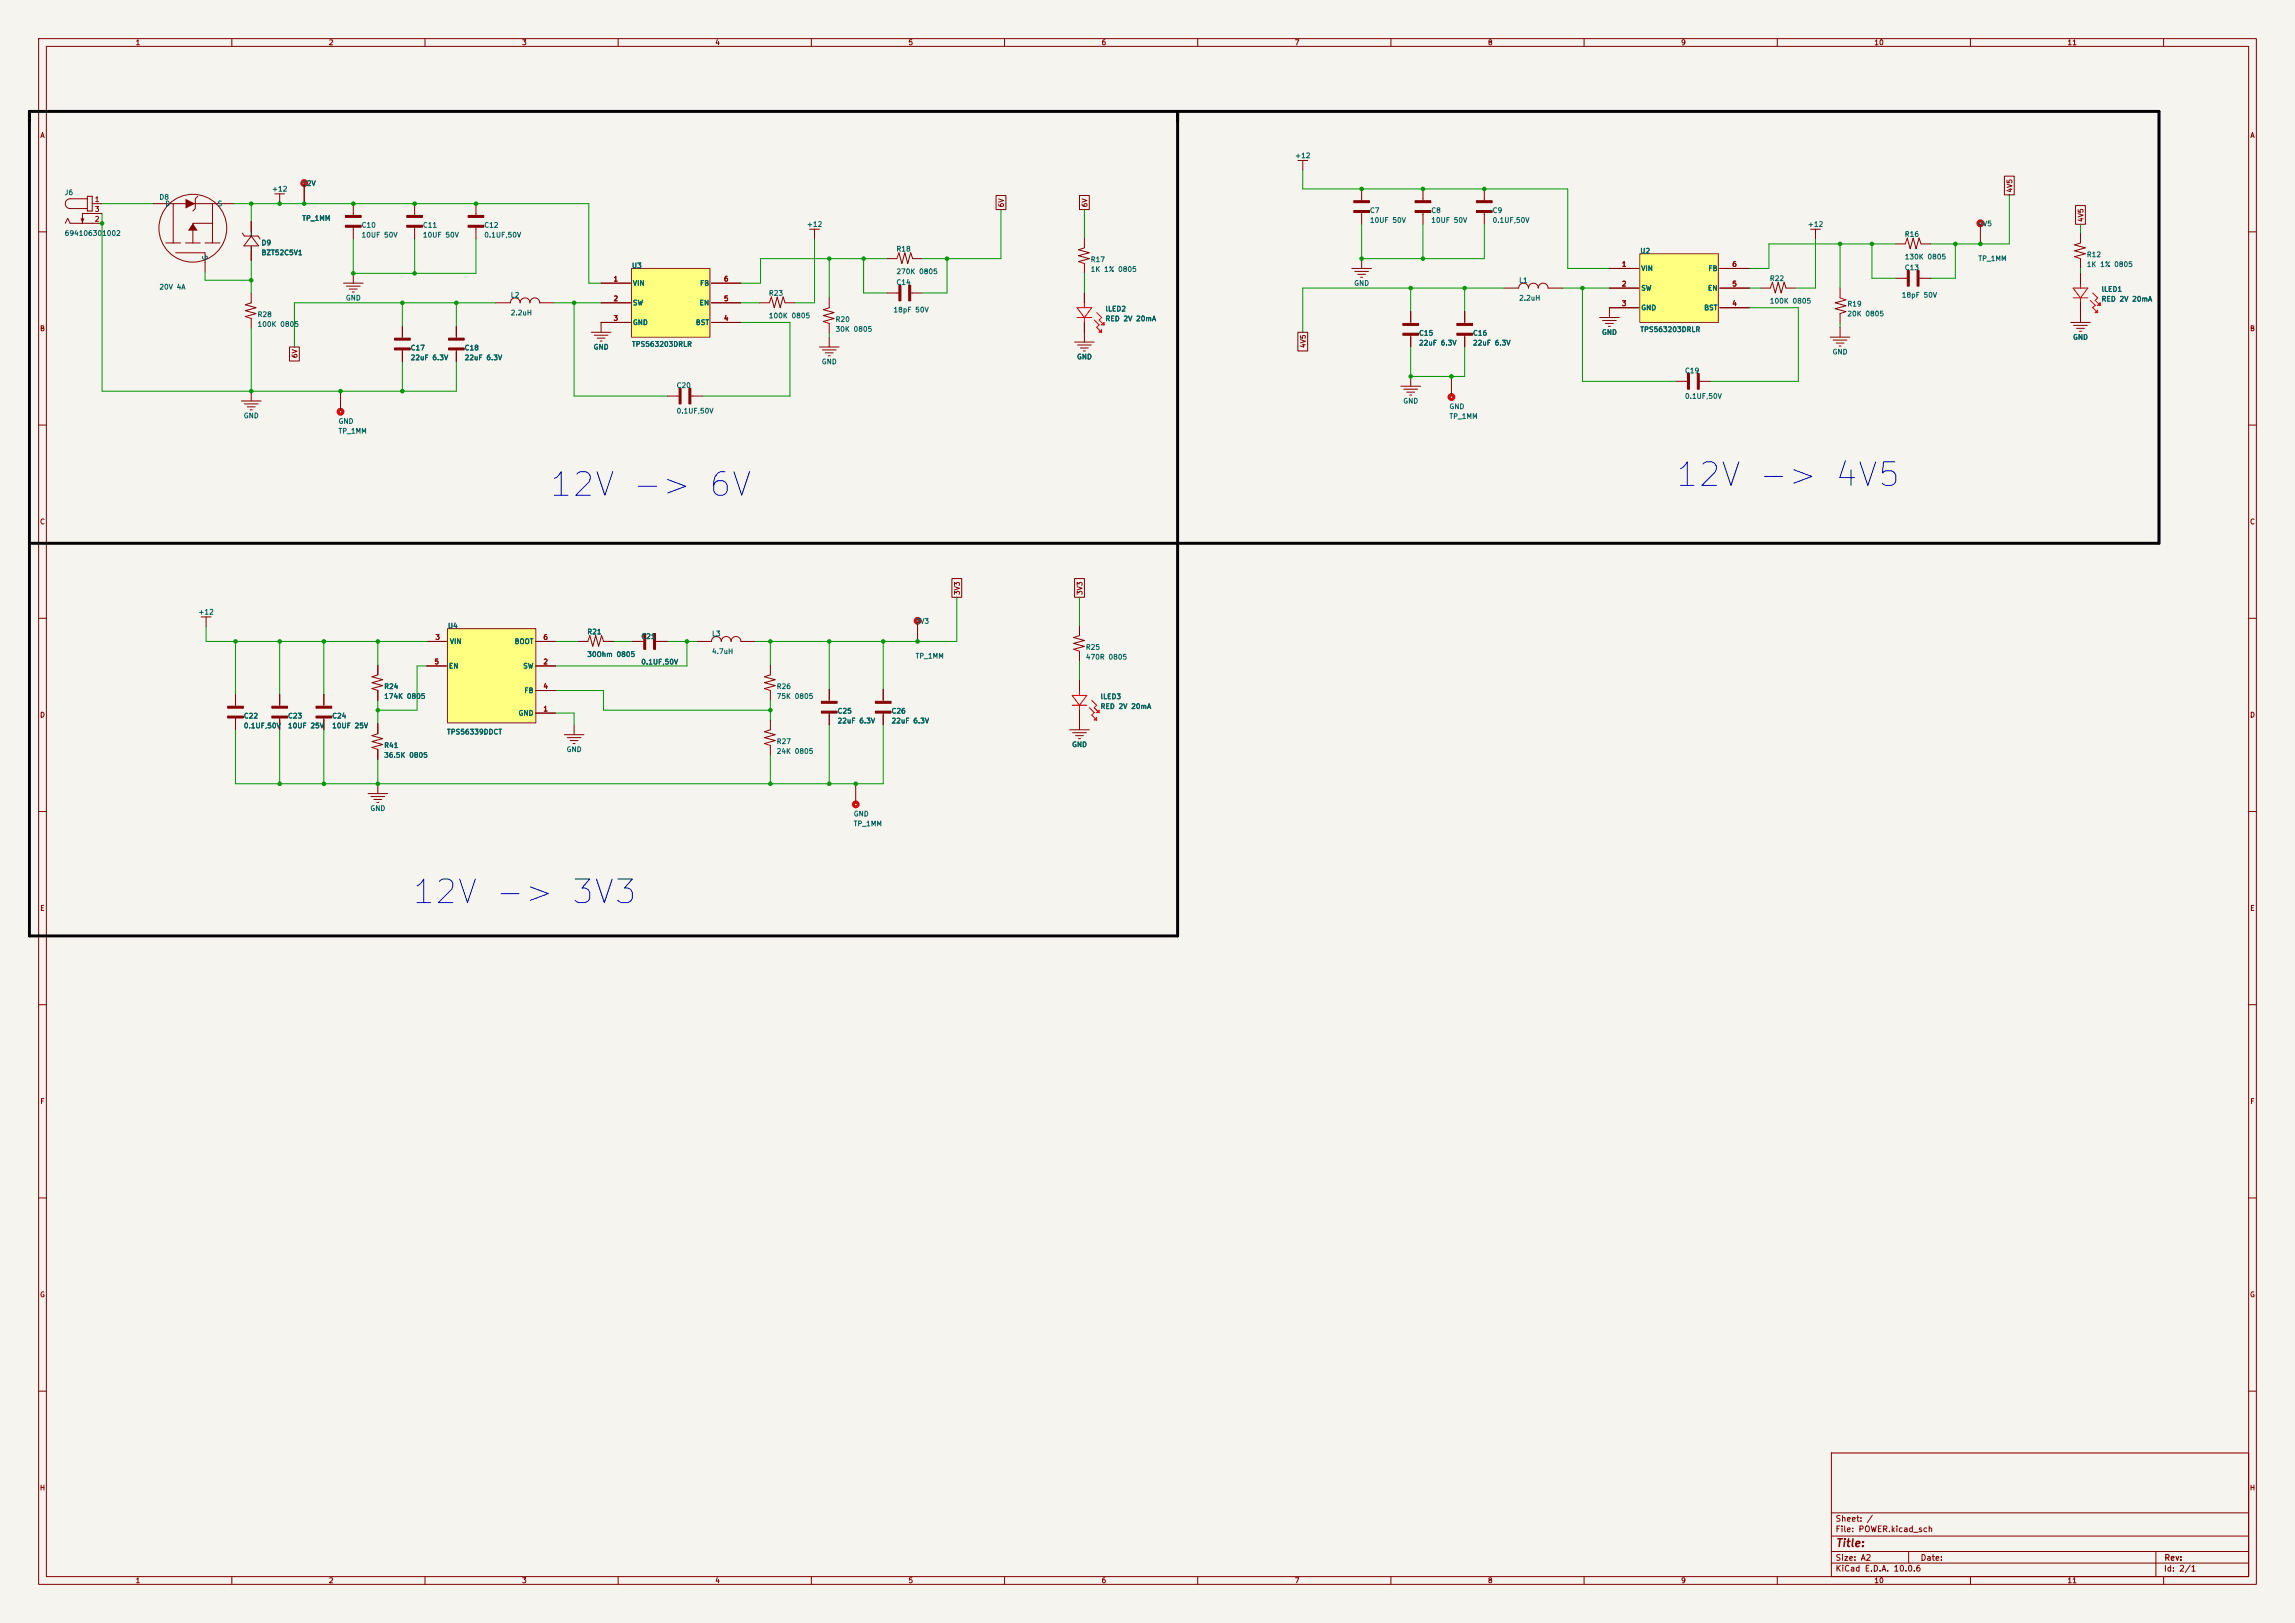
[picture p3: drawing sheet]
<svg xmlns="http://www.w3.org/2000/svg" width="594mm" height="420mm" viewBox="0 0 594 420" stroke-linecap="round" stroke-linejoin="round" font-family="sans-serif">
<defs><g id="words">
<g font-size="6.1" fill="#0000c2">
<text x="141.7" y="130">12V -&gt; 6V</text>
<text x="433.2" y="127.5">12V -&gt; 4V5</text>
<text x="106.2" y="235.4">12V -&gt; 3V3</text>
</g>
<text font-size="2" fill="#840000" x="475" y="400.8">Title:</text>
<g font-size="1.5" fill="#840000">
<text x="475" y="394.1">Sheet: /</text>
<text x="475" y="396.8">File: POWER.kicad_sch</text>
<text x="475" y="407">KiCad E.D.A. 10.0.6</text>
<text x="475" y="404.2">Size: A2</text>
<text x="497" y="404.2">Date:</text>
<text x="560" y="407">Id: 2/1</text>
<text x="560.1" y="404.2">Rev:</text>
</g>
<g font-size="1.3" fill="#840000">
<text x="35" y="12">1</text>
<text x="85" y="12">2</text>
<text x="135" y="12">3</text>
<text x="185" y="12">4</text>
<text x="235" y="12">5</text>
<text x="285" y="12">6</text>
<text x="335" y="12">7</text>
<text x="385" y="12">8</text>
<text x="435" y="12">9</text>
<text x="485" y="12">10</text>
<text x="535" y="12">11</text>
<text x="10.3" y="36">A</text>
<text x="582.3" y="36">A</text>
<text x="260.1" y="53.8" transform="rotate(-90 260.1 53.8)">6V</text>
<text x="281.7" y="53.8" transform="rotate(-90 281.7 53.8)">6V</text>
<text x="521.1" y="50" transform="rotate(-90 521.1 50)">4V5</text>
<text x="539.5" y="57.6" transform="rotate(-90 539.5 57.6)">4V5</text>
<text x="10.2" y="86">B</text>
<text x="582.2" y="86">B</text>
<text x="77.3" y="92.8" transform="rotate(-90 77.3 92.8)">6V</text>
<text x="338.2" y="90.2" transform="rotate(-90 338.2 90.2)">4V5</text>
<text x="10.2" y="136">C</text>
<text x="582.2" y="136">C</text>
<text x="248.7" y="154.1" transform="rotate(-90 248.7 154.1)">3V3</text>
<text x="280.5" y="154.1" transform="rotate(-90 280.5 154.1)">3V3</text>
<text x="10.2" y="186">D</text>
<text x="582.2" y="186">D</text>
<text x="10.3" y="236">E</text>
<text x="582.3" y="236">E</text>
<text x="10.3" y="286">F</text>
<text x="582.3" y="286">F</text>
<text x="10.2" y="336">G</text>
<text x="582.2" y="336">G</text>
<text x="10.2" y="386">H</text>
<text x="582.2" y="386">H</text>
<text x="35" y="410">1</text>
<text x="85" y="410">2</text>
<text x="135" y="410">3</text>
<text x="185" y="410">4</text>
<text x="235" y="410">5</text>
<text x="285" y="410">6</text>
<text x="335" y="410">7</text>
<text x="385" y="410">8</text>
<text x="435" y="410">9</text>
<text x="485" y="410">10</text>
<text x="535" y="410">11</text>
</g>
<g font-size="1.3" fill="#006464">
<text x="335.1" y="41.2">+12</text>
<text x="16.6" y="50.8">J6</text>
<text x="41.1" y="52">D8</text>
<text x="42.6" y="53.7">D</text>
<text x="56.2" y="53.7">S</text>
<text x="70.3" y="49.9">+12</text>
<text x="78.1" y="48.4">12V</text>
<text x="78.1" y="57.4">TP_1MM</text>
<text x="93.5" y="59.2">C10</text>
<text x="109.3" y="59.2">C11</text>
<text x="125.2" y="59.2">C12</text>
<text x="208.7" y="59">+12</text>
<text x="354.4" y="55.4">C7</text>
<text x="354.4" y="57.9">10UF 50V</text>
<text x="370.3" y="55.4">C8</text>
<text x="370.3" y="57.9">10UF 50V</text>
<text x="386.2" y="55.4">C9</text>
<text x="386.2" y="57.9">0.1UF,50V</text>
<text x="467.8" y="59">+12</text>
<text x="511.9" y="58.8">4V5</text>
<text x="16.6" y="61.3">694106301002</text>
<text x="67.5" y="63.8">D9</text>
<text x="93.5" y="61.8">10UF 50V</text>
<text x="109.3" y="61.8">10UF 50V</text>
<text x="125.2" y="61.8">0.1UF,50V</text>
<text x="231.9" y="65.4">R18</text>
<text x="424.4" y="65.9">U2</text>
<text x="492.9" y="61.6">R16</text>
<text x="54" y="67.5" transform="rotate(-90 54 67.5)">G</text>
<text x="67.5" y="66.3">BZT52C5V1</text>
<text x="163.4" y="69.7">U3</text>
<text x="231.9" y="71.2">270K 0805</text>
<text x="282.2" y="68.1">R17</text>
<text x="282.2" y="70.6">1K 1% 0805</text>
<text x="424.7" y="70.4">VIN</text>
<text x="442" y="70.4">FB</text>
<text x="492.9" y="67.4">130K 0805</text>
<text x="492.9" y="70.2">C13</text>
<text x="511.9" y="67.9">TP_1MM</text>
<text x="540" y="66.8">R12</text>
<text x="540" y="69.4">1K 1% 0805</text>
<text x="41.1" y="75.2">20V 4A</text>
<text x="132.1" y="77.3">L2</text>
<text x="163.7" y="74.2">VIN</text>
<text x="181.1" y="74.2">FB</text>
<text x="198.9" y="76.8">R23</text>
<text x="231.9" y="74">C14</text>
<text x="350.4" y="74.2">GND</text>
<text x="393" y="73.5">L1</text>
<text x="424.7" y="75.5">SW</text>
<text x="441.9" y="75.5">EN</text>
<text x="457.9" y="73">R22</text>
<text x="492.1" y="77.3">18pF 50V</text>
<text x="543.8" y="75.8">lLED1</text>
<text x="66.5" y="82.3">R28</text>
<text x="89.4" y="78.1">GND</text>
<text x="132.1" y="81.9">2.2uH</text>
<text x="163.7" y="79.3">SW</text>
<text x="180.9" y="79.3">EN</text>
<text x="198.9" y="82.7">100K 0805</text>
<text x="216.1" y="83.6">R20</text>
<text x="231.1" y="81.1">18pF 50V</text>
<text x="286" y="80.9">lLED2</text>
<text x="286" y="83.4">RED 2V 20mA</text>
<text x="393" y="78.1">2.2uH</text>
<text x="424.7" y="80.6">GND</text>
<text x="441" y="80.6">BST</text>
<text x="457.9" y="78.9">100K 0805</text>
<text x="478" y="79.6">R19</text>
<text x="478" y="82.2">20K 0805</text>
<text x="543.8" y="78.3">RED 2V 20mA</text>
<text x="66.5" y="84.9">100K 0805</text>
<text x="163.7" y="84.4">GND</text>
<text x="180" y="84.4">BST</text>
<text x="216.1" y="86.1">30K 0805</text>
<text x="367.1" y="87.2">C15</text>
<text x="367.1" y="89.7">22uF 6.3V</text>
<text x="381.1" y="87.2">C16</text>
<text x="381.1" y="89.7">22uF 6.3V</text>
<text x="414.5" y="86.9">GND</text>
<text x="424.4" y="86.2">TPS563203DRLR</text>
<text x="536.4" y="88.2">GND</text>
<text x="106.2" y="91">C17</text>
<text x="106.2" y="93.5">22uF 6.3V</text>
<text x="120.1" y="91">C18</text>
<text x="120.1" y="93.5">22uF 6.3V</text>
<text x="153.5" y="90.8">GND</text>
<text x="163.4" y="90">TPS563203DRLR</text>
<text x="212.6" y="94.6">GND</text>
<text x="278.6" y="93.3">GND</text>
<text x="474.2" y="92">GND</text>
<text x="175" y="100.7">C20</text>
<text x="436" y="96.9">C19</text>
<text x="175" y="107.3">0.1UF,50V</text>
<text x="363.1" y="104.7">GND</text>
<text x="375" y="106.2">GND</text>
<text x="436" y="103.5">0.1UF,50V</text>
<text x="63" y="108.5">GND</text>
<text x="87.5" y="110">GND</text>
<text x="87.5" y="112.5">TP_1MM</text>
<text x="375" y="108.7">TP_1MM</text>
<text x="51.2" y="159.3">+12</text>
<text x="236.8" y="161.7">3V3</text>
<text x="115.8" y="162.9">U4</text>
<text x="116.3" y="167">VIN</text>
<text x="133.1" y="167">BOOT</text>
<text x="151.9" y="164.4">R21</text>
<text x="165.8" y="165.6">C21</text>
<text x="184.1" y="165">L3</text>
<text x="116.1" y="173.3">EN</text>
<text x="135.3" y="173.3">SW</text>
<text x="151.9" y="170.3">30Ohm 0805</text>
<text x="165.8" y="172.2">0.1UF,50V</text>
<text x="184.1" y="169.5">4.7uH</text>
<text x="236.8" y="170.7">TP_1MM</text>
<text x="280.9" y="168.4">R25</text>
<text x="280.9" y="171">470R 0805</text>
<text x="99.3" y="178.6">R24</text>
<text x="135.6" y="179.7">FB</text>
<text x="200.9" y="178.6">R26</text>
<text x="99.3" y="181.1">174K 0805</text>
<text x="134.1" y="185.5">GND</text>
<text x="200.9" y="181.1">75K 0805</text>
<text x="216.6" y="184.9">C25</text>
<text x="230.6" y="184.9">C26</text>
<text x="284.7" y="181.2">lLED3</text>
<text x="284.7" y="183.8">RED 2V 20mA</text>
<text x="63" y="186.2">C22</text>
<text x="63" y="188.8">0.1UF,50V</text>
<text x="74.4" y="186.2">C23</text>
<text x="74.4" y="188.8">10UF 25V</text>
<text x="85.8" y="186.2">C24</text>
<text x="85.8" y="188.8">10UF 25V</text>
<text x="115.6" y="190.4">TPS56339DDCT</text>
<text x="216.6" y="187.5">22uF 6.3V</text>
<text x="230.6" y="187.5">22uF 6.3V</text>
<text x="99.3" y="193.8">R41</text>
<text x="99.3" y="196.4">36.5K 0805</text>
<text x="146.5" y="194.9">GND</text>
<text x="200.9" y="192.8">R27</text>
<text x="200.9" y="195.4">24K 0805</text>
<text x="277.3" y="193.6">GND</text>
<text x="95.7" y="210.1">GND</text>
<text x="220.8" y="211.6">GND</text>
<text x="220.8" y="214.1">TP_1MM</text>
</g>
<g font-size="1.3" fill="#a90000">
<text x="24.4" y="52.6">1</text>
<text x="24.4" y="57.7">2</text>
<text x="24.4" y="55.1">3</text>
<text x="419.6" y="69.3">1</text>
<text x="448.2" y="69.3">6</text>
<text x="158.7" y="73.1">1</text>
<text x="187.2" y="73.1">6</text>
<text x="419.6" y="74.4">2</text>
<text x="448.2" y="74.4">5</text>
<text x="158.7" y="78.2">2</text>
<text x="158.7" y="83.3">3</text>
<text x="187.2" y="83.3">4</text>
<text x="187.2" y="78.2">5</text>
<text x="419.6" y="79.5">3</text>
<text x="448.2" y="79.5">4</text>
<text x="112.6" y="165.9">3</text>
<text x="140.5" y="165.9">6</text>
<text x="112.3" y="172.2">5</text>
<text x="140.5" y="172.2">2</text>
<text x="140.5" y="178.6">4</text>
<text x="140.5" y="184.4">1</text>
</g>
</g></defs>
<path d="M0 0h594v420h-594z" fill="#f5f4ef" stroke="#f5f4ef" stroke-width=".26"/>
<g fill="none" stroke="#840000" stroke-width=".26">
<path d="M10 10h574v400h-574zM12 12h570v396h-570zM60 10v2M110 10v2M160 10v2M210 10v2M260 10v2M310 10v2M360 10v2M410 10v2M460 10v2M510 10v2"/>
<path d="M560 10v2M44.8 52.7v10.2M55 57.8h-5.1v5.1M55 52.7v10.2M368.3 48.9v3M368.3 55v3M384.2 48.9v3M384.2 55v3M10 60h2M42.9 62.9h3.8M45.5 65.4h7.6v2.5M48 62.9h3.8"/>
<path d="M53.1 62.9h3.8M389.3 74.5h3.8a1.27 1.27 0 0 1 1.2-1.2 1.27 1.27 0 0 1 1.3 1.2 1.27 1.27 0 0 1 1.3-1.2 1.27 1.27 0 0 1 1.2 1.2 1.27 1.27 0 0 1 1.3-1.2 1.27 1.27 0 0 1 1.3 1.2h3.8M582 60h2M365.1 80.6v3.1M365.1 86.7v3.1M10 110h2M582 110h2M52.1 159.6h2.5M53.3 159.6v2.6M10 160h2M237.5 160.9v5.1M279.4 176.1v2.6"/>
<path d="M582 160h2M279.4 183.8v2.5M10 210h2M582 210h2M10 260h2M582 260h2M10 310h2M582 310h2M10 360h2M474 376h108v32h-108zM582 360h2M474 397.5h108"/>
<path d="M474 391.5h108M60 408v2M110 408v2M160 408v2M210 408v2M260 408v2M310 408v2M360 408v2M410 408v2M460 408v2M474 404.5h108M474 401.5h108"/>
<path d="M494 401.5v3M510 408v2M558 401.5v6.5M560 408v2"/>
<circle cx="49.9" cy="59.1" r="8.8"/>
</g>
<circle cx="237.5" cy="160.7" r=".63" fill="none" stroke="#f00" stroke-width=".76"/>
<g fill="#840000" stroke="#840000" stroke-width=".26">
<path d="M366.3 54.5h4v.5h-4z"/>
<path d="M366.3 51.9h4v.6h-4z"/>
<path d="M363.1 86.2h4.1v.5h-4.1z"/>
<path d="M363.1 83.7h4.1v.5h-4.1z"/>
<path d="M382.1 54.5h4.1v.5h-4.1z"/>
<path d="M382.1 51.9h4.1v.6h-4.1z"/>
</g>
<path d="M277.5 180h3.8l-1.9 2.5zM279.4 178.7v1.3M277.5 182.5h3.8M279.4 182.5v1.3M281.9 183.1l1.3 1.3-.6 .6 1.2 1.3M282.6 181.2l1.2 1.3-.6 .6 1.3 1.3M283.2 186.3l.6-.6v.6zM283.8 184.4l.7-.6v.6z" fill="none" stroke="#f00" stroke-width=".26"/>
<path d="M49.9 57.8l1.3 1.9h-2.6z" fill="#840000"/>
<path d="M51.2 50.8l-.7 .6v2.6l-.6 .6" fill="none" stroke="#840000" stroke-width=".26"/>
<path d="M48 51.4l2.5 1.3-2.5 1.3z" fill="#840000"/>
<g fill="none" stroke="#840000" stroke-width=".26">
<path d="M16.9 57.8l.6-1.3 .7 1.3M22.6 51.4h-4.4a1.27 1.27 0 0 0-1.3 1.3 1.27 1.27 0 0 0 1.3 1.3M23.9 55.2h-2.6v2.6M39.6 52.7h2.6M42.3 52.7h18.4M335.9 41.5h2.6M337.2 41.5v2.6M352.4 48.9v3M352.4 55v3M468.6 59.3h2.6M469.9 59.3v2.5M512.6 58v5.1"/>
<path d="M53.1 67.9v2.6M349.9 69.5h5.1M350.6 70.2h3.6M351.4 71h2M352.2 71.8h.5M352.4 66.9v2.6M490.6 63.1h2.5M493.6 61.6l.8 2.8 .8-2.8 .7 2.8 .8-2.8 .5 1.5h2.5"/>
</g>
<path d="M493.6 61.6l-.5 1.5" fill="none" stroke="#f00" stroke-width=".26"/>
<g fill="#840000" stroke="#840000" stroke-width=".26">
<path d="M350.4 54.5h4.1v.5h-4.1z"/>
<path d="M350.4 51.9h4.1v.6h-4.1z"/>
</g>
<circle cx="512.6" cy="57.8" r=".63" fill="none" stroke="#f00" stroke-width=".76"/>
<path d="M20.8 56.5h1l-.5 1.3z" fill="#840000"/>
<path d="M18.2 54h4.4M18.2 57.8h8.2M22.6 50.8h1.3v3.8h-1.3zM23.9 52.7h2.5M23.9 55.2h2.5M455.7 74.5h2.5M458.7 73l.8 2.8 .7-2.8 .8 2.8 .8-2.8 .5 1.5h2.5" fill="none" stroke="#840000" stroke-width=".26"/>
<path d="M458.7 73l-.5 1.5" fill="none" stroke="#f00" stroke-width=".26"/>
<path d="M424.4 65.7h20.4v17.7h-20.4z" fill="#ffff80"/>
<path d="M424.4 65.7h20.4v17.7h-20.4z" fill="none" stroke="#783f04" stroke-width=".26"/>
<g fill="none" stroke="#840000" stroke-width=".26">
<path d="M65 57.3v2.5M71.1 50.2h2.6M72.4 50.2v2.5M78.7 47.6v5.1M91.4 52.7v3.1M91.4 58.8v3M107.3 52.7v3.1M107.3 58.8v3M123.2 52.7v3.1M123.2 58.8v3M209.5 59.3h2.6M210.8 59.3v2.5"/>
<path d="M62.7 60.3l.5 .8h3.6l.5 .7M65 75.8v2.6l-1.5 .5 2.8 .7-2.8 .8 2.8 .8-2.8 .7M65 63.6v.7M65 64.9v2.5M65 61.1l1.9 2.5h-3.8zM88.9 73.3h5.1M89.7 74h3.5M90.4 74.8h2.1M91.2 75.6h.5M91.4 70.7v2.6M128.3 78.4h3.8a1.27 1.27 0 0 1 1.2-1.3 1.27 1.27 0 0 1 1.3 1.3 1.27 1.27 0 0 1 1.3-1.3 1.27 1.27 0 0 1 1.3 1.3 1.27 1.27 0 0 1 1.2-1.3 1.27 1.27 0 0 1 1.3 1.3h3.8M196.6 78.4h2.5"/>
<path d="M199.6 76.8l.8 2.8 .8-2.8 .7 2.8 .8-2.8 .5 1.6h2.5M214.6 77.1v2.5l-1.5 .5 2.8 .8-2.8 .8 2.8 .7-2.8 .8M229.6 66.9h2.6M229.6 75.8h3.1M232.7 65.4l.7 2.8 .8-2.8 .7 2.8 .8-2.8 .5 1.5h2.6M235.7 75.8h3.1M280.7 61.6v2.5l-1.6 .5 2.8 .8-2.8 .8 2.8 .7-2.8 .8M280.7 68.2v2.5M280.7 75.8v2.6M416.6 69.5h7.6M416.6 74.5h7.6M424.2 79.6h-7.6v2.6"/>
<path d="M445.1 69.5h7.7M445.1 74.5h7.7M445.1 79.6h7.7M476.2 74.5v2.6M477.8 77.6l-2.8 .8 2.8 .7-2.8 .8 2.8 .7-1.6 .6v2.5M490.6 72h3M496.7 72h3M538.5 60.3v2.6l-1.5 .5 2.7 .7-2.7 .8 2.7 .8-2.7 .7M538.5 66.9v2.6M538.5 70.7v2.6M538.5 78.4v5M65 82.4v2.6"/>
<path d="M104.1 84.5v3M104.1 90.6v3M118.1 84.5v3M118.1 90.6v3M153 86h5.1M153.8 86.7h3.6M154.6 87.5h2M155.3 88.3h.5M155.6 83.4v2.6M212.1 89.8h5.1M212.9 90.6h3.5M213.6 91.3h2"/>
<path d="M214.4 92.1h.5M214.6 83.7v2.5M214.6 87.2v2.6M280.7 83.4v2.6M362.6 99.9h5.1M365.1 97.4v2.5M375.7 97.4v5.1M379.1 80.6v3.1M379.1 86.7v3.1M414 82.2h5.1M414.8 82.9h3.5M415.5 83.7h2.1"/>
<path d="M416.3 84.5h.5M433.7 98.7h3.1M439.8 98.7h3M473.7 87.2h5.1M474.5 88h3.5M475.2 88.8h2.1M476 89.5h.5M476.2 84.7v2.5M535.9 83.4h5.1M536.7 84.2h3.6M537.5 85h2M538.2 85.7h.5"/>
<path d="M88.1 101.2v5.1M363.3 100.7h3.6M364.1 101.5h2M364.9 102.2h.5M61 179.7v3.1M83.8 179.7v3.1M97.8 172.1v2.5l-1.5 .5 2.8 .8-2.8 .8 2.8 .7-2.8 .8M97.8 178.7v2.5M199.4 172.1v2.5l-1.5 .5 2.8 .8-2.8 .8 2.8 .7-2.8 .8M199.4 178.7v2.5M228.6 178.4v3.1M279.4 161.9v2.6l-1.5 .5 2.8 .7-2.8 .8 2.8 .8-2.8 .7"/>
<path d="M279.4 168.5v2.6M61 185.8v3M83.8 185.8v3M97.8 187.3v2.6l-1.5 .5 2.8 .7-2.8 .8 2.8 .8-2.8 .7M97.8 193.9v2.6M228.6 184.5v3.1M276.9 188.8h5M277.6 189.6h3.6M278.4 190.4h2M279.1 191.1h.6M279.4 186.3v2.5M95.2 205.4h5.1"/>
<path d="M96 206.1h3.6M96.8 206.9h2M97.5 207.6h.5M97.8 202.8v2.6"/>
</g>
<g fill="none" stroke="#f00" stroke-width=".76">
<circle cx="78.7" cy="47.4" r=".63"/>
<circle cx="88.1" cy="106.6" r=".63"/>
<circle cx="375.7" cy="102.7" r=".63"/>
</g>
<g fill="#840000" stroke="#840000" stroke-width=".26">
<path d="M436.8 96.6h.5v4.1h-.5z"/>
<path d="M439.3 96.6h.5v4.1h-.5z"/>
<path d="M493.6 70h.6v4h-.6z"/>
<path d="M496.2 70h.5v4h-.5z"/>
<path d="M226.6 184h4v.5h-4z"/>
<path d="M226.6 181.5h4v.5h-4z"/>
<path d="M377.1 86.2h4v.5h-4z"/>
<path d="M377.1 83.7h4v.5h-4z"/>
<path d="M81.8 185.3h4.1v.5h-4.1z"/>
<path d="M81.8 182.8h4.1v.5h-4.1z"/>
<path d="M116.1 90h4v.6h-4z"/>
<path d="M116.1 87.5h4v.5h-4z"/>
<path d="M102.1 90h4.1v.6h-4.1z"/>
<path d="M102.1 87.5h4.1v.5h-4.1z"/>
<path d="M232.7 73.8h.5v4.1h-.5z"/>
<path d="M235.2 73.8h.5v4.1h-.5z"/>
<path d="M58.9 185.3h4.1v.5h-4.1z"/>
<path d="M58.9 182.8h4.1v.5h-4.1z"/>
<path d="M121.2 58.3h4v.5h-4z"/>
<path d="M121.2 55.8h4v.5h-4z"/>
<path d="M105.3 58.3h4v.5h-4z"/>
<path d="M105.3 55.8h4v.5h-4z"/>
<path d="M89.4 58.3h4.1v.5h-4.1z"/>
<path d="M89.4 55.8h4.1v.5h-4.1z"/>
</g>
<g fill="none" stroke="#f00" stroke-width=".26">
<path d="M199.6 76.8l-.5 1.6M232.7 65.4l-.5 1.5M278.8 79.6h3.8l-1.9 2.6zM279.1 67.7l1.6 .5M280.7 78.4v1.2M476.2 77.1l1.6 .5M536.6 74.5h3.8l-1.9 2.6zM536.6 77.1h3.8M537 66.4l1.5 .5M538.5 73.3v1.2M538.5 77.1v1.3M541 77.7l1.3 1.3-.6 .6 1.2 1.3"/>
<path d="M541.7 75.8l1.2 1.3-.6 .6 1.3 1.3M542.9 79l.7-.6v.6zM63.5 81.9l1.5 .5M213.1 83.2l1.5 .5M278.8 82.2h3.8M280.7 82.2v1.2M283.2 82.8l1.3 1.3-.7 .6 1.3 1.3M283.8 80.9l1.3 1.3-.6 .6 1.2 1.3M284.5 86l.6-.7v.7zM285.1 84.1l.6-.7v.7zM542.9 80.3v.6h-.6zM96.3 178.2l1.5 .5"/>
<path d="M197.9 178.2l1.5 .5M277.9 168l1.5 .5M96.3 193.4l1.5 .5"/>
</g>
<path d="M65 59.8v1.3M65 64v.9" fill="none" stroke="#000" stroke-width=".26"/>
<path d="M163.4 69.5h20.4v17.7h-20.4z" fill="#ffff80"/>
<path d="M163.4 69.5h20.4v17.7h-20.4z" fill="none" stroke="#783f04" stroke-width=".26"/>
<g fill="none" stroke="#840000" stroke-width=".26">
<path d="M155.6 73.3h7.6M155.6 78.4h7.6M184.1 73.3h7.7M184.1 78.4h7.7M155.6 83.4h7.6M184.1 83.4h7.7M278.1 88.5h5.1M278.9 89.3h3.5M279.7 90h2M280.4 90.8h.5M280.7 86v2.5M62.5 103.8h5.1"/>
<path d="M63.2 104.5h3.6M64 105.3h2M64.8 106h.5M65 101.2v2.6M149.6 166h2.5M152.7 164.5l.7 2.8 .8-2.8 .7 2.8 .8-2.8 .5 1.5h2.5M163.6 166h3M169.7 166h3M180.3 166h3.8a1.27 1.27 0 0 1 1.3-1.3 1.27 1.27 0 0 1 1.3 1.3 1.27 1.27 0 0 1 1.3-1.3 1.27 1.27 0 0 1 1.2 1.3 1.27 1.27 0 0 1 1.3-1.3 1.27 1.27 0 0 1 1.3 1.3h3.8M146 190.1h5.1M146.8 190.9h3.6M147.6 191.6h2"/>
<path d="M148.3 192.4h.5M148.6 187.6v2.5M199.4 186.3v2.5l-1.5 .6 2.8 .7-2.8 .8 2.8 .7-2.8 .8M199.4 192.9v2.6"/>
</g>
<path d="M152.7 164.5l-.6 1.5M197.9 192.4l1.5 .5" fill="none" stroke="#f00" stroke-width=".26"/>
<g fill="#840000" stroke="#840000" stroke-width=".26">
<path d="M169.2 164h.5v4h-.5z"/>
<path d="M166.6 164h.5v4h-.5z"/>
</g>
<path d="M115.8 162.7h22.9v24.4h-22.9z" fill="#ffff80"/>
<path d="M115.8 162.7h22.9v24.4h-22.9z" fill="none" stroke="#783f04" stroke-width=".26"/>
<g fill="none" stroke="#840000" stroke-width=".26">
<path d="M65 57.3v2.5M78.7 47.6v5.1M257.8 50.6h2.6v3.6h-2.6zM279.4 50.6h2.5v3.6h-2.5zM518.8 45.6h2.5v4.8h-2.5zM537.2 53.2h2.6v4.8h-2.6zM65 64.9v2.5M155.6 73.3h7.6M155.6 78.4h7.6M184.1 73.3h7.7M184.1 78.4h7.7M280.7 75.8v2.6"/>
<path d="M416.6 69.5h7.6M416.6 74.5h7.6M416.6 79.6h7.6M445.1 69.5h7.7M445.1 74.5h7.7M445.1 79.6h7.7M538.5 70.7v2.6M538.5 78.4v2.5M74.9 89.8h2.6v3.6h-2.6zM104.1 84.5v2.5M104.1 91.1v2.5M118.1 84.5v2.5"/>
<path d="M118.1 91.1v2.5M155.6 83.4h7.6M184.1 83.4h7.7M280.7 83.4v2.6M335.9 86h2.6v4.8h-2.6zM365.1 80.6v2.6M365.1 87.2v2.6M379.1 80.6v2.6M379.1 87.2v2.6M172.7 102.5h3.1M178.8 102.5h3.1M246.4 149.7h2.5v4.9h-2.5z"/>
<path d="M278.1 149.7h2.6v4.9h-2.6zM61 179.7v2.5M72.4 179.7v3.1M83.8 179.7v2.5M97.8 172.1v2.5M97.8 178.7v2.5M110.5 172.3h5.1M110.7 166h5.1M138.7 172.3h5.1M138.7 166h5.1M138.7 178.7h5.1M149.6 166h2.5"/>
<path d="M156.2 166h2.5M163.6 166h2.5M170.2 166h2.5M214.6 178.4v3.1M228.6 178.4v2.6M279.4 176.1v2.6M61 186.3v2.5M72.4 185.8v3M83.8 186.3v2.5M97.8 187.3v2.6M97.8 193.9v2.6M138.7 184.5h5.1"/>
<path d="M214.6 184.5v3.1M228.6 185v2.6M279.4 183.8v2.5M221.5 202.8v5.1"/>
</g>
<g fill="#840000" stroke="#840000" stroke-width=".26">
<path d="M70.4 185.3h4v.5h-4z"/>
<path d="M70.4 182.8h4v.5h-4z"/>
<path d="M212.6 184h4.1v.5h-4.1z"/>
<path d="M212.6 181.5h4.1v.5h-4.1z"/>
<path d="M175.8 100.5h.5v4h-.5z"/>
<path d="M178.3 100.5h.5v4h-.5z"/>
</g>
<circle cx="221.5" cy="208.2" r=".63" fill="none" stroke="#f00" stroke-width=".76"/>
<path d="M304.8 28.8v213.4h-297.2v-213.4h551.2v111.8h-551.2" fill="none" stroke="#000" stroke-width=".76"/>
<g fill="none" stroke="#009600" stroke-width=".26">
<path d="M26.4 55.2v46h91.7v-7.6M26.4 52.7h13.2M60.7 52.7h91.7v20.6h3.2M65 52.7v4.6M259.1 54.2v12.7h-20.3M280.7 54.2v7.4M337.2 44.1v4.8h68.6v20.6h10.8M352.4 58v8.9h31.8v-8.9M368.3 58v8.9M520.1 50.4v12.7h-20.4M538.5 58v2.3M53.1 70.5v2h11.9"/>
<path d="M65 67.4v8.4M91.4 61.8v8.9h31.8v-8.9M104.1 78.4v6.1M107.3 61.8v8.9M118.1 78.4v6.1M128.3 78.4h-52.1v11.4M143.5 78.4h12.1M148.6 78.4v24.1h24.1M191.8 78.4h4.8M210.8 61.8v16.6h-5.1M214.6 66.9v10.2M223.5 66.9v8.9h6.1"/>
<path d="M229.6 66.9h-32.8v6.4h-5M245.1 66.9v8.9h-6.3M280.7 70.7v5.1M365.1 74.5v6.1M379.1 74.5v6.1M389.3 74.5h-52.1v11.5M404.5 74.5h12.1M409.6 74.5v24.2h24.1M452.8 74.5h2.9M452.8 79.6h12.7v19.1h-22.7M469.9 61.8v12.7h-5.1M476.2 63.1v11.4"/>
<path d="M484.5 63.1v8.9h6.1M490.6 63.1h-32.8v6.4h-5M506.1 63.1v8.9h-6.4M538.5 69.5v1.2M65 85v16.2M104.1 93.6v7.6M191.8 83.4h12.7v19.1h-22.6M214.6 86.2v1M365.1 89.8v7.6h14v-7.6M476.2 83.7v1M247.6 154.6v11.4h-52M279.4 154.6v7.3"/>
<path d="M53.3 162.2v3.8h57.4M61 166v13.7M72.4 166v13.7M83.8 166v13.7M97.8 166v6.1M110.5 172.3h-2.6v11.5h-10.1M143.8 166h5.8M143.8 178.7h12.4v5.1h43.2M158.7 166h4.9M172.7 166h7.6M177.8 166v6.3h-34M199.4 166v6.1"/>
<path d="M214.6 166v12.4M228.6 166v12.4M279.4 171.1v5M72.4 188.8v14M83.8 188.8v14M97.8 181.2v6.1M97.8 196.5v6.3M143.8 184.5h4.8v3.1M199.4 181.2v5.1M199.4 195.5v7.3M214.6 187.6v15.2M228.6 187.6v15.2h-167.6v-14"/>
</g>
<g fill="#009600" stroke="#009600" stroke-width=".26">
<circle cx="107.3" cy="52.7" r=".46"/>
<circle cx="123.2" cy="52.7" r=".46"/>
<circle cx="104.1" cy="78.4" r=".46"/>
<circle cx="107.3" cy="70.7" r=".46"/>
<circle cx="83.8" cy="166" r=".46"/>
<circle cx="61" cy="166" r=".46"/>
<circle cx="72.4" cy="166" r=".46"/>
<circle cx="97.8" cy="166" r=".46"/>
<circle cx="104.1" cy="101.2" r=".46"/>
<circle cx="88.1" cy="101.2" r=".46"/>
<circle cx="118.1" cy="78.4" r=".46"/>
<circle cx="91.4" cy="52.7" r=".46"/>
<circle cx="199.4" cy="202.8" r=".46"/>
<circle cx="97.8" cy="183.8" r=".46"/>
<circle cx="83.8" cy="202.8" r=".46"/>
<circle cx="72.4" cy="202.8" r=".46"/>
<circle cx="97.8" cy="202.8" r=".46"/>
<circle cx="221.5" cy="202.8" r=".46"/>
<circle cx="214.6" cy="202.8" r=".46"/>
<circle cx="65" cy="72.5" r=".46"/>
<circle cx="65" cy="101.2" r=".46"/>
<circle cx="78.7" cy="52.7" r=".46"/>
<circle cx="72.4" cy="52.7" r=".46"/>
<circle cx="26.4" cy="57.8" r=".46"/>
<circle cx="65" cy="52.7" r=".46"/>
<circle cx="91.4" cy="70.7" r=".46"/>
<circle cx="223.5" cy="66.9" r=".46"/>
<circle cx="237.5" cy="166" r=".46"/>
<circle cx="214.6" cy="66.9" r=".46"/>
<circle cx="352.4" cy="48.9" r=".46"/>
<circle cx="365.1" cy="74.5" r=".46"/>
<circle cx="352.4" cy="66.9" r=".46"/>
<circle cx="228.6" cy="166" r=".46"/>
<circle cx="177.8" cy="166" r=".46"/>
<circle cx="199.4" cy="166" r=".46"/>
<circle cx="214.6" cy="166" r=".46"/>
<circle cx="245.1" cy="66.9" r=".46"/>
<circle cx="148.6" cy="78.4" r=".46"/>
<circle cx="199.4" cy="183.8" r=".46"/>
<circle cx="476.2" cy="63.1" r=".46"/>
<circle cx="512.6" cy="63.1" r=".46"/>
<circle cx="506.1" cy="63.1" r=".46"/>
<circle cx="484.5" cy="63.1" r=".46"/>
<circle cx="409.6" cy="74.5" r=".46"/>
<circle cx="384.2" cy="48.9" r=".46"/>
<circle cx="379.1" cy="74.5" r=".46"/>
<circle cx="368.3" cy="66.9" r=".46"/>
<circle cx="368.3" cy="48.9" r=".46"/>
<circle cx="375.7" cy="97.4" r=".46"/>
<circle cx="365.1" cy="97.4" r=".46"/>
</g>
<use href="#words"/>
</svg>
